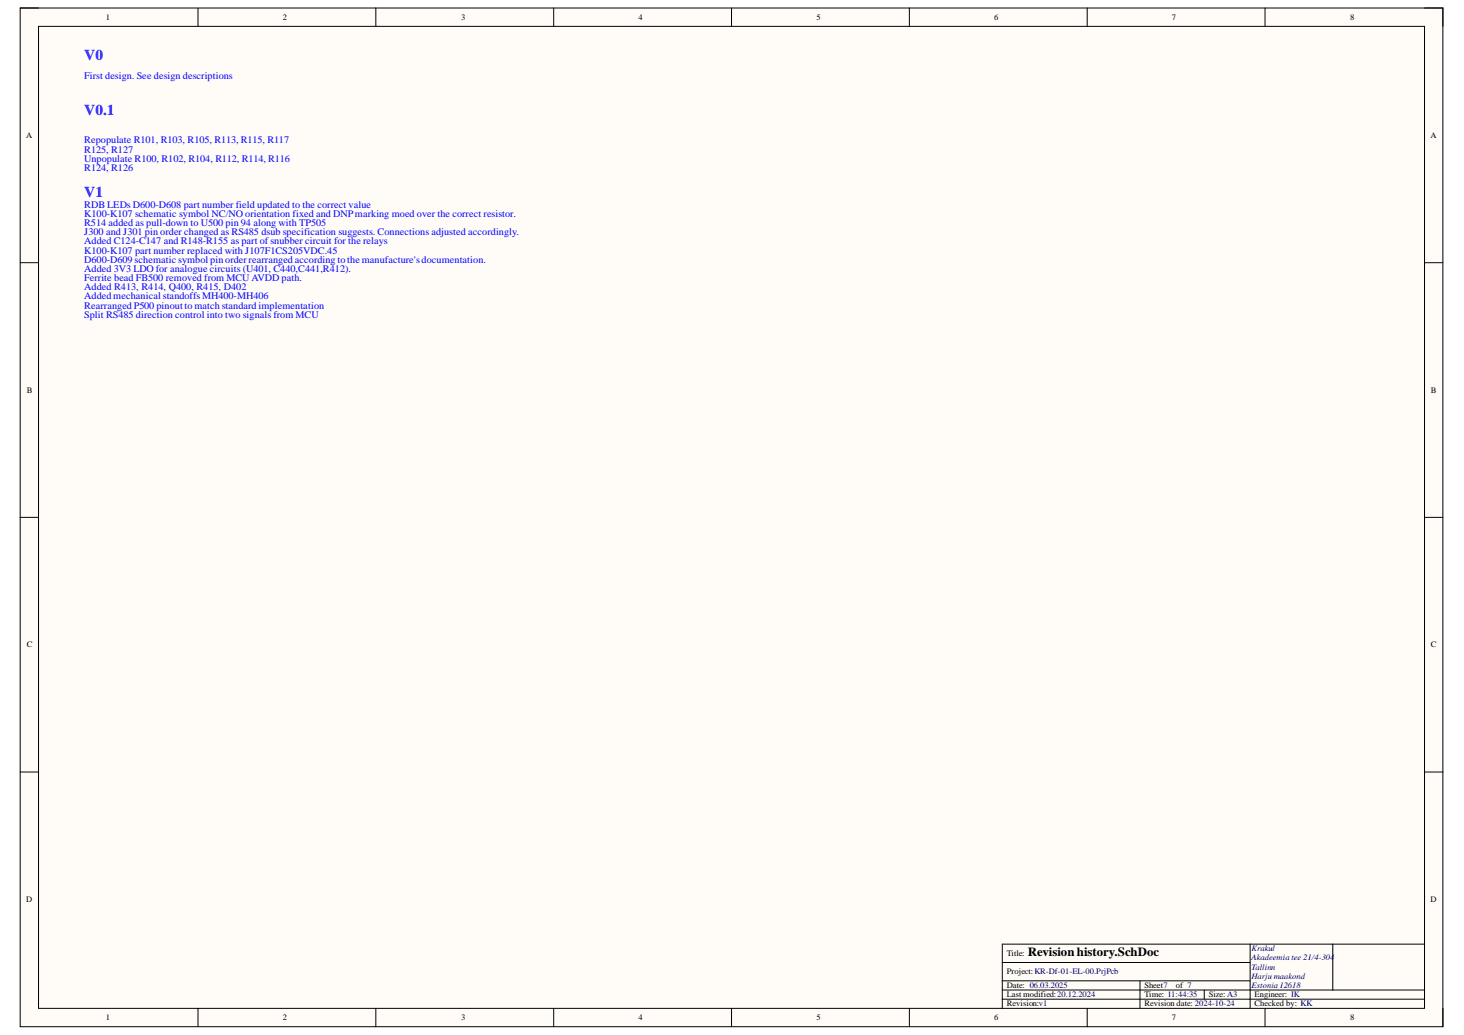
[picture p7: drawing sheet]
<svg xmlns="http://www.w3.org/2000/svg" width="297mm" height="210mm" viewBox="0 0 297 210" stroke-linecap="round" stroke-linejoin="round" font-family="sans-serif">
<defs><g id="words">
<g font-size="3" fill="#00f">
<text x="17.1" y="12.1">V0</text>
<text x="17.1" y="23.3">V0.1</text>
<text x="17.1" y="40">V1</text>
</g>
<text font-size="2.5" x="208.5" y="193.8">Revision history.SchDoc</text>
<g font-size="2" fill="#00f">
<text x="17.1" y="16.1">First design. See design descriptions</text>
<text x="17.1" y="29.1">Repopulate R101, R103, R105, R113, R115, R117</text>
<text x="17.1" y="31">R125, R127</text>
<text x="17.1" y="32.8">Unpopulate R100, R102, R104, R112, R114, R116</text>
<text x="17.1" y="34.7">R124, R126</text>
<text x="17.1" y="42.1">RDB LEDs D600-D608 part number field updated to the correct value</text>
<text x="17.1" y="44">K100-K107 schematic symbol NC/NO orientation fixed and DNPmarking moed over the correct resistor.</text>
<text x="17.1" y="45.8">R514 added as pull-down to U500 pin 94 along with TP505</text>
<text x="17.1" y="47.7">J300 and J301 pin order changed as RS485 dsub specification suggests. Connections adjusted accordingly.</text>
<text x="17.1" y="49.6">Added C124-C147 and R148-R155 as part of snubber circuit for the relays</text>
<text x="17.1" y="51.4">K100-K107 part number replaced with J107F1CS205VDC.45</text>
<text x="17.1" y="53.3">D600-D609 schematic symbol pin orderrearranged according to the manufacture'sdocumentation.</text>
<text x="17.1" y="55.1">Added 3V3 LDO for analogue circuits (U401, C440,C441,R412).</text>
<text x="17.1" y="57">Ferrite bead FB500 removed from MCU AVDD path.</text>
<text x="17.1" y="58.9">Added R413, R414, Q400, R415, D402</text>
<text x="17.1" y="60.7">Added mechanical standoffsMH400-MH406</text>
<text x="17.1" y="62.6">Rearranged P500 pinout to match standard implementation</text>
<text x="17.1" y="64.4">Split RS485 direction control into two signals from MCU</text>
</g>
<g font-size="1.7">
<text x="21.5" y="4.1">1</text>
<text x="57.4" y="4.1">2</text>
<text x="93.6" y="4.1">3</text>
<text x="129.6" y="4.1">4</text>
<text x="165.7" y="4.1">5</text>
<text x="201.7" y="4.1">6</text>
<text x="237.8" y="4.1">7</text>
<text x="273.9" y="4.1">8</text>
<text x="5.3" y="28">A</text>
<text x="290.3" y="28">A</text>
<text x="5.4" y="79.7">B</text>
<text x="290.3" y="79.7">B</text>
<text x="5.4" y="131.3">C</text>
<text x="290.3" y="131.3">C</text>
<text x="5.3" y="182.9">D</text>
<text x="290.3" y="182.9">D</text>
<text x="204.3" y="193.8">Title:</text>
<text x="204.3" y="197.6">Project:KR-Df-01-EL-00.PrjPcb</text>
<text x="204.3" y="200.4">Date: 06.03.2025</text>
<text x="204.3" y="202.2">Last modified:20.12.2024</text>
<text x="232.2" y="200.4">Sheet7</text>
<text x="232.2" y="202.2">Time: 11:44:35</text>
<text x="238.6" y="200.4">of 7</text>
<text x="245.2" y="202.2">Size: A3</text>
<text x="254.5" y="202.2">Engineer: IK</text>
<text x="21.5" y="206.9">1</text>
<text x="57.4" y="206.9">2</text>
<text x="93.6" y="206.9">3</text>
<text x="129.6" y="206.9">4</text>
<text x="165.7" y="206.9">5</text>
<text x="201.7" y="206.9">6</text>
<text x="204.3" y="204.1">Revision:v1</text>
<text x="232.2" y="204.1">Revision date: 2024-10-24</text>
<text x="237.8" y="206.9">7</text>
<text x="254.5" y="204.1">Checked by: KK</text>
<text x="273.9" y="206.9">8</text>
</g>
<g font-size="1.7" fill="#000080">
<text x="254" y="192.9">Krakul</text>
<text x="254" y="194.8">Akadeemia tee 21/4-304</text>
<text x="254" y="196.6">Tallinn</text>
<text x="254" y="198.5">Harju maakond</text>
<text x="254" y="200.4">Estonia12618</text>
</g>
</g></defs>
<path d="M4.1 1.6h288.7v206.6h-288.7z" fill-rule="evenodd" fill="#fffcf8"/>
<path d="M4.1 1.6h288.7v206.6h-288.7z" fill="none" stroke="#000" stroke-width=".2"/>
<path d="M7.8 5.3h281.2v199.2h-281.2z" fill-rule="evenodd" fill="#fffcf8"/>
<g fill="none" stroke="#000" stroke-width=".2">
<path d="M4.1 1.6h3.7M7.8 5.3h281.2v199.2h-281.2zM40.2 1.6v3.7M76.3 1.6v3.7M112.3 1.6v3.7M148.4 1.6v3.7M184.5 1.6v3.7M220.6 1.6v3.7M256.7 1.6v3.7M289 1.6h3.8v3.7M4.1 53.3h3.7M289 53.3h3.8"/>
<path d="M4.1 104.9h3.7M289 104.9h3.8M4.1 156.6h3.7M289 156.6h3.8M203.4 195.2h50.2M203.4 198.9h50.2M231.3 198.9v5.6M253.6 191.5v13M270.4 191.5v9.3M289 191.5h-85.6v13M40.2 204.5v3.7M76.3 204.5v3.7"/>
<path d="M112.3 204.5v3.7M148.4 204.5v3.7M184.5 204.5v3.7M203.4 202.6h85.6M203.4 200.8h85.6M220.6 204.5v3.7M244.3 200.8v1.8M256.7 204.5v3.7M292.8 204.5v3.7"/>
</g>
<use href="#words"/>
</svg>
